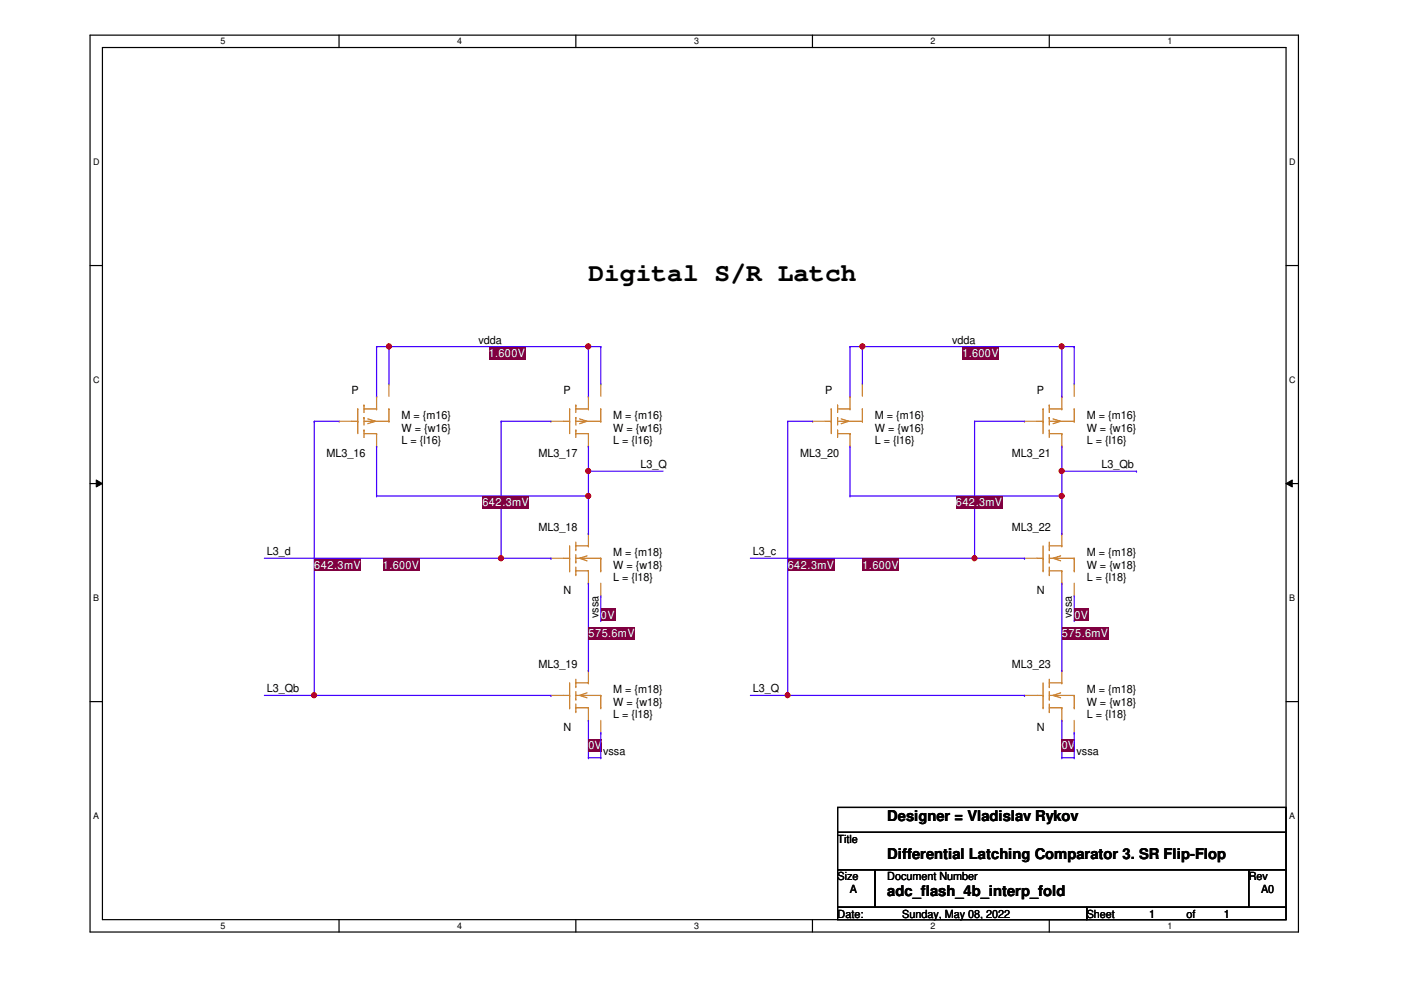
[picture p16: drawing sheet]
<svg xmlns="http://www.w3.org/2000/svg" width="297mm" height="210mm" viewBox="0 0 297 210" stroke-linecap="round" stroke-linejoin="round" font-family="sans-serif">
<defs><g id="words">
<text font-size="5.5" x="124.8" y="59.6">Digital S/R Latch</text>
<g font-size="3.1">
<text x="188.1" y="174.1">Designer = Vladislav Rykov</text>
<text x="188.1" y="182.1">Differential Latching Comparator 3. SR Flip-Flop</text>
<text x="188.1" y="190">adc_flash_4b_interp_fold</text>
</g>
<g font-size="2.4">
<text x="101.5" y="73">vdda</text>
<text x="201.8" y="73">vdda</text>
<text x="74.5" y="83.6">P</text>
<text x="119.5" y="83.6">P</text>
<text x="174.9" y="83.6">P</text>
<text x="219.8" y="83.6">P</text>
<text x="85.1" y="88.9">M = {m16}</text>
<text x="130" y="88.9">M = {m16}</text>
<text x="185.5" y="88.9">M = {m16}</text>
<text x="230.4" y="88.9">M = {m16}</text>
<text x="85.1" y="94.1">L = {l16}</text>
<text x="85.1" y="91.5">W = {w16}</text>
<text x="130" y="94.1">L = {l16}</text>
<text x="130" y="91.5">W = {w16}</text>
<text x="185.5" y="94.1">L = {l16}</text>
<text x="185.5" y="91.5">W = {w16}</text>
<text x="230.4" y="94.1">L = {l16}</text>
<text x="230.4" y="91.5">W = {w16}</text>
<text x="69.3" y="96.8">ML3_16</text>
<text x="114.2" y="96.8">ML3_17</text>
<text x="135.8" y="99.2">L3_Q</text>
<text x="169.6" y="96.8">ML3_20</text>
<text x="214.5" y="96.8">ML3_21</text>
<text x="233.6" y="99.2">L3_Qb</text>
<text x="114.2" y="112.6">ML3_18</text>
<text x="214.5" y="112.6">ML3_22</text>
<text x="56.6" y="117.6">L3_d</text>
<text x="130" y="117.9">M = {m18}</text>
<text x="159.6" y="117.6">L3_c</text>
<text x="230.4" y="117.9">M = {m18}</text>
<text x="119.5" y="125.9">N</text>
<text x="130" y="123.2">L = {l18}</text>
<text x="130" y="120.6">W = {w18}</text>
<text x="219.8" y="125.9">N</text>
<text x="230.4" y="123.2">L = {l18}</text>
<text x="230.4" y="120.6">W = {w18}</text>
<text x="126.9" y="131.1" transform="rotate(-90 126.9 131.1)">vssa</text>
<text x="227.2" y="131.1" transform="rotate(-90 227.2 131.1)">vssa</text>
<text x="114.2" y="141.7">ML3_19</text>
<text x="214.5" y="141.7">ML3_23</text>
<text x="56.6" y="146.7">L3_Qb</text>
<text x="130" y="147">M = {m18}</text>
<text x="130" y="149.6">W = {w18}</text>
<text x="159.6" y="146.7">L3_Q</text>
<text x="230.4" y="147">M = {m18}</text>
<text x="230.4" y="149.6">W = {w18}</text>
<text x="119.5" y="154.9">N</text>
<text x="130" y="152.3">L = {l18}</text>
<text x="219.8" y="154.9">N</text>
<text x="230.4" y="152.3">L = {l18}</text>
<text x="127.9" y="160.1">vssa</text>
<text x="228.3" y="160.1">vssa</text>
<text x="177.6" y="178.7">Title</text>
<text x="177.6" y="186.6">Size</text>
<text x="180.2" y="189.3">A</text>
<text x="188.1" y="186.6">Document Number</text>
<text x="264.8" y="186.6">Rev</text>
<text x="267.4" y="189.3">A0</text>
<text x="177.6" y="194.6">Date:</text>
<text x="191.3" y="194.6">Sunday, May 08, 2022</text>
<text x="230.4" y="194.6">Sheet</text>
<text x="243.6" y="194.6">1</text>
<text x="251.5" y="194.6">of</text>
<text x="259.5" y="194.6">1</text>
</g>
<g font-size="2.4" fill="#fff">
<text x="103.6" y="75.7">1.600V</text>
<text x="204" y="75.7">1.600V</text>
<text x="102.3" y="107.4">642</text>
<text x="106.5" y="107.4">.3mV</text>
<text x="202.6" y="107.4">642</text>
<text x="206.9" y="107.4">.3mV</text>
<text x="66.6" y="120.6">642</text>
<text x="70.9" y="120.6">.3mV</text>
<text x="81.2" y="120.6">1.600V</text>
<text x="167" y="120.6">642</text>
<text x="171.2" y="120.6">.3mV</text>
<text x="182.9" y="120.6">1.600V</text>
<text x="127.4" y="131.1">0V</text>
<text x="227.8" y="131.1">0V</text>
<text x="124.8" y="135.1">57</text>
<text x="127.6" y="135.1">5.6mV</text>
<text x="225.1" y="135.1">575</text>
<text x="229.4" y="135.1">.6mV</text>
<text x="124.8" y="158.9">0V</text>
<text x="225.1" y="158.9">0V</text>
</g>
<g font-size="1.9">
<text x="46.8" y="9.4">5</text>
<text x="96.9" y="9.4">4</text>
<text x="147.2" y="9.4">3</text>
<text x="197.3" y="9.4">2</text>
<text x="247.5" y="9.4">1</text>
<text x="19.8" y="34.9">D</text>
<text x="273.3" y="34.9">D</text>
<text x="19.8" y="81.1">C</text>
<text x="273.3" y="81.1">C</text>
<text x="19.8" y="127.3">B</text>
<text x="273.3" y="127.3">B</text>
<text x="19.8" y="173.6">A</text>
<text x="273.3" y="173.6">A</text>
<text x="46.8" y="196.9">5</text>
<text x="96.9" y="196.9">4</text>
<text x="147.2" y="196.9">3</text>
<text x="197.3" y="196.9">2</text>
<text x="247.5" y="196.9">1</text>
</g>
</g></defs>
<g fill="none" stroke="#000" stroke-width=".25">
<path d="M19.1 7.5h256.2v190.1h-256.2zM21.7 10.1h251v184.9h-251zM71.9 7.5v2.6M122.1 7.5v2.6M172.3 7.5v2.6M222.5 7.5v2.6M19.1 56.3h2.6M272.7 56.3h2.6M19.1 102.5h2.6M272.7 102.5h2.6M19.1 148.8h2.6M272.7 148.8h2.6"/>
<path d="M177.6 171.2h95.1v5.3h-95.1zM177.6 176.5h95.1v7.9h-95.1zM71.9 195v2.6M122.1 195v2.6M172.3 195v2.6M177.6 184.4h7.9v8h-7.9zM177.6 192.4h52.8v2.6h-52.8zM185.5 184.4h79.3v8h-79.3zM222.5 195v2.6M230.4 192.4h42.3v2.6h-42.3zM264.8 184.4h7.9v8h-7.9z"/>
</g>
<path d="M20.4 101.8l1.3 .7-1.3 .8zM272.7 102.5l1.3-.7v1.5z" fill="#000"/>
<path d="M20.4 101.8l1.3 .7-1.3 .8zM272.7 102.5l1.3-.7v1.5z" fill="none" stroke="#000" stroke-width=".21"/>
<g fill="none" stroke="#cc8006" stroke-width=".25">
<path d="M74.5 89.3h1.4M75.9 86.7h.1M75.9 89.3h.1M75.9 86.7v5.2M77.2 91.2h.1M77.2 88.5h.1M77.2 85.9h.1M77.2 86.7h2.6M77.2 91.9h2.6M77.2 89.3h5.3M77.2 85.9v1.6M77.2 88.5v1.6"/>
<path d="M77.2 91.2v1.6M78 88.8l1.6 .5-1.6 .5M79.8 86.7h.1M79.8 91.9h.1M79.8 84h.1M79.8 94.6h.1M79.8 84v2.7M79.8 91.9v2.7M82.5 86.7h.1M82.5 89.3h.1M82.5 86.7v2.6M119.5 89.3h1.3"/>
<path d="M120.8 86.7h.1M120.8 89.3h.1M120.8 86.7v5.2M122.1 91.2h.1M122.1 88.5h.1M122.1 85.9h.1M122.1 86.7h2.7M122.1 91.9h2.7M122.1 89.3h5.3M122.1 85.9v1.6M122.1 88.5v1.6M122.1 91.2v1.6"/>
<path d="M122.9 88.8l1.6 .5-1.6 .5M124.8 86.7h.1M124.8 91.9h.1M124.8 84h.1M124.8 94.6h.1M124.8 84v2.7M124.8 91.9v2.7M127.4 86.7h.1M127.4 89.3h.1M127.4 86.7v2.6M174.9 89.3h1.3M176.2 86.7h.1"/>
<path d="M176.2 89.3h.1M176.2 86.7v5.2M177.6 91.2h.1M177.6 88.5h.1M177.6 85.9h.1M177.6 86.7h2.6M177.6 91.9h2.6M177.6 89.3h5.2M177.6 85.9v1.6M177.6 88.5v1.6M177.6 91.2v1.6M178.4 88.8l1.6 .5-1.6 .5"/>
<path d="M180.2 86.7h.1M180.2 91.9h.1M180.2 84h.1M180.2 94.6h.1M180.2 84v2.7M180.2 91.9v2.7M182.8 86.7h.1M182.8 89.3h.1M182.8 86.7v2.6M219.8 89.3h1.3M221.1 86.7h.1M221.1 89.3h.1"/>
<path d="M221.1 86.7v5.2M222.5 91.2h.1M222.5 88.5h.1M222.5 85.9h.1M222.5 86.7h2.6M222.5 91.9h2.6M222.5 89.3h5.3M222.5 85.9v1.6M222.5 88.5v1.6M222.5 91.2v1.6M223.3 88.8l1.6 .5-1.6 .5M225.1 86.7h.1"/>
<path d="M225.1 91.9h.1M225.1 84h.1M225.1 94.6h.1M225.1 84v2.7M225.1 91.9v2.7M227.8 86.7h.1M227.8 89.3h.1M227.8 86.7v2.6M119.5 118.4h1.3M120.8 118.4h.1M120.8 115.7v5.3M122.1 116.5h.1"/>
<path d="M122.1 119.2h.1M122.1 114.9v1.6M122.1 117.6v1.6M122.1 115.7h2.7M122.1 118.4h5.3M124.5 117.9l-1.6 .5 1.6 .5M124.8 115.7h.1M124.8 113.1h.1M124.8 113.1v2.6M127.4 118.4h.1M127.4 118.4v2.6M219.8 118.4h1.3"/>
<path d="M221.1 118.4h.1M221.1 115.7v5.3M222.5 116.5h.1M222.5 119.2h.1M222.5 114.9v1.6M222.5 117.6v1.6M222.5 115.7h2.6M222.5 118.4h5.3M224.9 117.9l-1.6 .5 1.6 .5M225.1 115.7h.1M225.1 113.1h.1M225.1 113.1v2.6"/>
<path d="M227.8 118.4h.1M227.8 118.4v2.6M120.8 121h.1M122.1 121.8h.1M122.1 120.2v1.6M122.1 121h2.7M124.8 121h.1M124.8 123.7h.1M124.8 121v2.7M127.4 121h.1M221.1 121h.1M222.5 121.8h.1"/>
<path d="M222.5 120.2v1.6M222.5 121h2.6M225.1 121h.1M225.1 123.7h.1M225.1 121v2.7M227.8 121h.1M119.5 147.4h1.3M120.8 150.1h.1M120.8 147.4h.1M120.8 144.8v5.3M122.1 145.6h.1M122.1 148.3h.1"/>
<path d="M122.1 150.9h.1M122.1 150.1h2.7M122.1 144.8h2.7M122.1 147.4h5.3M122.1 144v1.6M122.1 146.6v1.7M122.1 149.3v1.6M124.5 146.9l-1.6 .5 1.6 .6M124.8 150.1h.1M124.8 144.8h.1M124.8 152.7h.1M124.8 142.2h.1"/>
<path d="M124.8 142.2v2.6M124.8 150.1v2.6M127.4 150.1h.1M127.4 147.4h.1M127.4 147.4v2.7M219.8 147.4h1.3M221.1 150.1h.1M221.1 147.4h.1M221.1 144.8v5.3M222.5 145.6h.1M222.5 148.3h.1M222.5 150.9h.1"/>
<path d="M222.5 150.1h2.6M222.5 144.8h2.6M222.5 147.4h5.3M222.5 144v1.6M222.5 146.6v1.7M222.5 149.3v1.6M224.9 146.9l-1.6 .5 1.6 .6M225.1 150.1h.1M225.1 144.8h.1M225.1 152.7h.1M225.1 142.2h.1M225.1 142.2v2.6"/>
<path d="M225.1 150.1v2.6M227.8 150.1h.1M227.8 147.4h.1M227.8 147.4v2.7"/>
</g>
<g fill="none" stroke="#a84" stroke-width=".25">
<path d="M71.9 89.3h.1M71.9 89.3h2.6M79.8 84h.1M79.8 94.6h.1M82.5 81.4h.1M82.5 81.4v2.6M116.8 89.3h.1M116.8 89.3h2.7M124.8 84h.1M124.8 94.6h.1M127.4 81.4h.1M127.4 81.4v2.6"/>
<path d="M172.3 89.3h.1M172.3 89.3h2.6M180.2 84h.1M180.2 94.6h.1M182.8 81.4h.1M182.8 81.4v2.6M217.2 89.3h.1M217.2 89.3h2.6M225.1 84h.1M225.1 94.6h.1M227.8 81.4h.1M227.8 81.4v2.6"/>
<path d="M116.8 118.4h.1M116.8 118.4h2.7M124.8 113.1h.1M217.2 118.4h.1M217.2 118.4h2.6M225.1 113.1h.1M124.8 123.7h.1M127.4 126.3h.1M127.4 123.7v2.6M225.1 123.7h.1M227.8 126.3h.1M227.8 123.7v2.6"/>
<path d="M116.8 147.4h.1M116.8 147.4h2.7M124.8 152.7h.1M124.8 142.2h.1M127.4 155.4h.1M127.4 152.7v2.7M217.2 147.4h.1M217.2 147.4h2.6M225.1 152.7h.1M225.1 142.2h.1M227.8 155.4h.1M227.8 152.7v2.7"/>
</g>
<path d="M79.8 73.5h.1M79.8 73.5v10.5M79.8 73.5h45M82.5 73.5h.1M82.5 73.5v7.9" fill="none" stroke="#4200ff" stroke-width=".25"/>
<circle cx="124.7" cy="73.4" r=".51" fill="#f00"/>
<circle cx="124.7" cy="73.4" r=".51" fill="none" stroke="#f00" stroke-width=".25"/>
<circle cx="82.5" cy="73.4" r=".51" fill="#f00"/>
<circle cx="82.5" cy="73.4" r=".51" fill="none" stroke="#f00" stroke-width=".25"/>
<path d="M103.6 73.5h7.8v2.7h-7.8z" fill="#800040"/>
<path d="M124.8 73.5h.1M124.8 73.5v10.5M124.8 73.5h2.6M127.4 73.5h.1M127.4 73.5v7.9M180.2 73.5h.1M180.2 73.5h44.9M180.2 73.5v10.5M182.8 73.5h.1M182.8 73.5v7.9M225.1 73.5h.1" fill="none" stroke="#4200ff" stroke-width=".25"/>
<circle cx="182.8" cy="73.4" r=".51" fill="#f00"/>
<circle cx="182.8" cy="73.4" r=".51" fill="none" stroke="#f00" stroke-width=".25"/>
<circle cx="225.1" cy="73.4" r=".51" fill="#f00"/>
<circle cx="225.1" cy="73.4" r=".51" fill="none" stroke="#f00" stroke-width=".25"/>
<path d="M204 73.5h7.8v2.7h-7.8z" fill="#800040"/>
<path d="M227.8 73.5h.1M227.8 73.5h-2.7v10.5M227.8 73.5v7.9M66.6 89.3h.1M66.6 89.3h5.3M66.6 89.3v58.1M225.1 84h.1M66.6 147.4h.1" fill="none" stroke="#4200ff" stroke-width=".25"/>
<circle cx="66.6" cy="147.4" r=".51" fill="#f00"/>
<circle cx="66.6" cy="147.4" r=".51" fill="none" stroke="#f00" stroke-width=".25"/>
<g fill="#800040">
<path d="M66.6 118.4h4.2v2.7h-4.2z"/>
<path d="M70.9 118.4h5.6v2.7h-5.6z"/>
</g>
<path d="M106.3 89.3v29.1M106.3 118.4h.1" fill="none" stroke="#4200ff" stroke-width=".25"/>
<circle cx="106.2" cy="118.4" r=".51" fill="#f00"/>
<circle cx="106.2" cy="118.4" r=".51" fill="none" stroke="#f00" stroke-width=".25"/>
<path d="M106.3 89.3h.1M106.3 89.3h10.5M167 89.3h.1M167 89.3h5.3M167 89.3v58.1M167 147.4h.1" fill="none" stroke="#4200ff" stroke-width=".25"/>
<circle cx="167" cy="147.4" r=".5" fill="#f00"/>
<circle cx="167" cy="147.4" r=".5" fill="none" stroke="#f00" stroke-width=".25"/>
<g fill="#800040">
<path d="M167 118.4h4.2v2.7h-4.2z"/>
<path d="M171.2 118.4h5.7v2.7h-5.7z"/>
</g>
<path d="M206.6 89.3h.1M206.6 89.3h10.6M206.6 89.3v29.1M206.6 118.4h.1" fill="none" stroke="#4200ff" stroke-width=".25"/>
<circle cx="206.6" cy="118.4" r=".5" fill="#f00"/>
<circle cx="206.6" cy="118.4" r=".5" fill="none" stroke="#f00" stroke-width=".25"/>
<path d="M79.8 94.6v10.6M124.8 99.9h.1M124.8 94.6v10.6M180.2 94.6v10.6M225.1 99.9h.1M225.1 94.6v5.3M79.8 105.2h.1M180.2 105.2h.1" fill="none" stroke="#4200ff" stroke-width=".25"/>
<circle cx="124.7" cy="105.2" r=".51" fill="#f00"/>
<circle cx="124.7" cy="105.2" r=".51" fill="none" stroke="#f00" stroke-width=".25"/>
<circle cx="124.7" cy="99.9" r=".51" fill="#f00"/>
<circle cx="124.7" cy="99.9" r=".51" fill="none" stroke="#f00" stroke-width=".25"/>
<path d="M124.8 99.9h.1M124.8 99.9h15.8M241 99.9h.1M241 99.9h-15.9v5.3M225.1 105.2h.1" fill="none" stroke="#4200ff" stroke-width=".25"/>
<circle cx="225.1" cy="99.9" r=".51" fill="#f00"/>
<circle cx="225.1" cy="99.9" r=".51" fill="none" stroke="#f00" stroke-width=".25"/>
<circle cx="225.1" cy="105.2" r=".51" fill="#f00"/>
<circle cx="225.1" cy="105.2" r=".51" fill="none" stroke="#f00" stroke-width=".25"/>
<path d="M79.8 105.2h45M124.8 105.2h.1" fill="none" stroke="#4200ff" stroke-width=".25"/>
<g fill="#800040">
<path d="M102.3 105.2h4.2v2.7h-4.2z"/>
<path d="M106.5 105.2h5.7v2.7h-5.7z"/>
</g>
<path d="M124.8 113.1h.1M124.8 105.2v7.9M180.2 105.2h44.9M225.1 105.2h.1" fill="none" stroke="#4200ff" stroke-width=".25"/>
<g fill="#800040">
<path d="M202.6 105.2h4.2v2.7h-4.2z"/>
<path d="M206.9 105.2h5.7v2.7h-5.7z"/>
</g>
<path d="M56 118.4h50.3M106.3 118.4h.1M225.1 113.1h.1M225.1 105.2v7.9" fill="none" stroke="#4200ff" stroke-width=".25"/>
<path d="M81.2 118.4h7.7v2.7h-7.7z" fill="#800040"/>
<path d="M106.3 118.4h10.5M116.8 118.4h.1M159.1 118.4h47.5M206.6 118.4h.1" fill="none" stroke="#4200ff" stroke-width=".25"/>
<path d="M182.9 118.4h7.7v2.7h-7.7z" fill="#800040"/>
<path d="M206.6 118.4h10.6M217.2 118.4h.1M124.8 123.7v18.5M124.8 142.2h.1" fill="none" stroke="#4200ff" stroke-width=".25"/>
<g fill="#800040">
<path d="M124.8 132.9h2.8v2.8h-2.8z"/>
<path d="M127.6 132.9h7v2.8h-7z"/>
</g>
<path d="M225.1 123.7v18.5M225.1 142.2h.1" fill="none" stroke="#4200ff" stroke-width=".25"/>
<g fill="#800040">
<path d="M225.1 132.9h4.2v2.8h-4.2z"/>
<path d="M229.4 132.9h5.6v2.8h-5.6z"/>
</g>
<path d="M127.4 131.6h.1M127.4 126.3v5.3" fill="none" stroke="#4200ff" stroke-width=".25"/>
<path d="M127.4 128.9h3.1v2.8h-3.1z" fill="#800040"/>
<path d="M227.8 131.6h.1M227.8 126.3v5.3" fill="none" stroke="#4200ff" stroke-width=".25"/>
<path d="M227.8 128.9h3v2.8h-3z" fill="#800040"/>
<path d="M56 147.4h60.8M66.6 147.4h.1M116.8 147.4h.1M124.8 152.7v8M159.1 147.4h58.1M167 147.4h.1M217.2 147.4h.1M124.8 160.7h.1" fill="none" stroke="#4200ff" stroke-width=".25"/>
<path d="M124.8 156.7h2.8v2.7h-2.8z" fill="#800040"/>
<path d="M225.1 152.7v8M225.1 160.7h.1" fill="none" stroke="#4200ff" stroke-width=".25"/>
<path d="M225.1 156.7h2.8v2.7h-2.8z" fill="#800040"/>
<path d="M127.4 155.4h.1M127.4 155.4v5.3M227.8 155.4h.1M227.8 155.4v5.3M124.8 160.7h2.6M127.4 160.7h.1M225.1 160.7h2.7M227.8 160.7h.1" fill="none" stroke="#4200ff" stroke-width=".25"/>
<circle cx="124.7" cy="73.4" r=".51" fill="#f00"/>
<circle cx="124.7" cy="73.4" r=".51" fill="none" stroke="#f00" stroke-width=".25"/>
<circle cx="82.5" cy="73.4" r=".51" fill="#f00"/>
<circle cx="82.5" cy="73.4" r=".51" fill="none" stroke="#f00" stroke-width=".25"/>
<circle cx="182.8" cy="73.4" r=".51" fill="#f00"/>
<circle cx="182.8" cy="73.4" r=".51" fill="none" stroke="#f00" stroke-width=".25"/>
<circle cx="225.1" cy="73.4" r=".51" fill="#f00"/>
<circle cx="225.1" cy="73.4" r=".51" fill="none" stroke="#f00" stroke-width=".25"/>
<circle cx="66.6" cy="147.4" r=".51" fill="#f00"/>
<circle cx="66.6" cy="147.4" r=".51" fill="none" stroke="#f00" stroke-width=".25"/>
<circle cx="106.2" cy="118.4" r=".51" fill="#f00"/>
<circle cx="106.2" cy="118.4" r=".51" fill="none" stroke="#f00" stroke-width=".25"/>
<circle cx="167" cy="147.4" r=".5" fill="#f00"/>
<circle cx="167" cy="147.4" r=".5" fill="none" stroke="#f00" stroke-width=".25"/>
<circle cx="206.6" cy="118.4" r=".5" fill="#f00"/>
<circle cx="206.6" cy="118.4" r=".5" fill="none" stroke="#f00" stroke-width=".25"/>
<circle cx="124.7" cy="105.2" r=".51" fill="#f00"/>
<circle cx="124.7" cy="105.2" r=".51" fill="none" stroke="#f00" stroke-width=".25"/>
<circle cx="124.7" cy="99.9" r=".51" fill="#f00"/>
<circle cx="124.7" cy="99.9" r=".51" fill="none" stroke="#f00" stroke-width=".25"/>
<circle cx="225.1" cy="99.9" r=".51" fill="#f00"/>
<circle cx="225.1" cy="99.9" r=".51" fill="none" stroke="#f00" stroke-width=".25"/>
<circle cx="225.1" cy="105.2" r=".51" fill="#f00"/>
<circle cx="225.1" cy="105.2" r=".51" fill="none" stroke="#f00" stroke-width=".25"/>
<use href="#words"/>
</svg>
